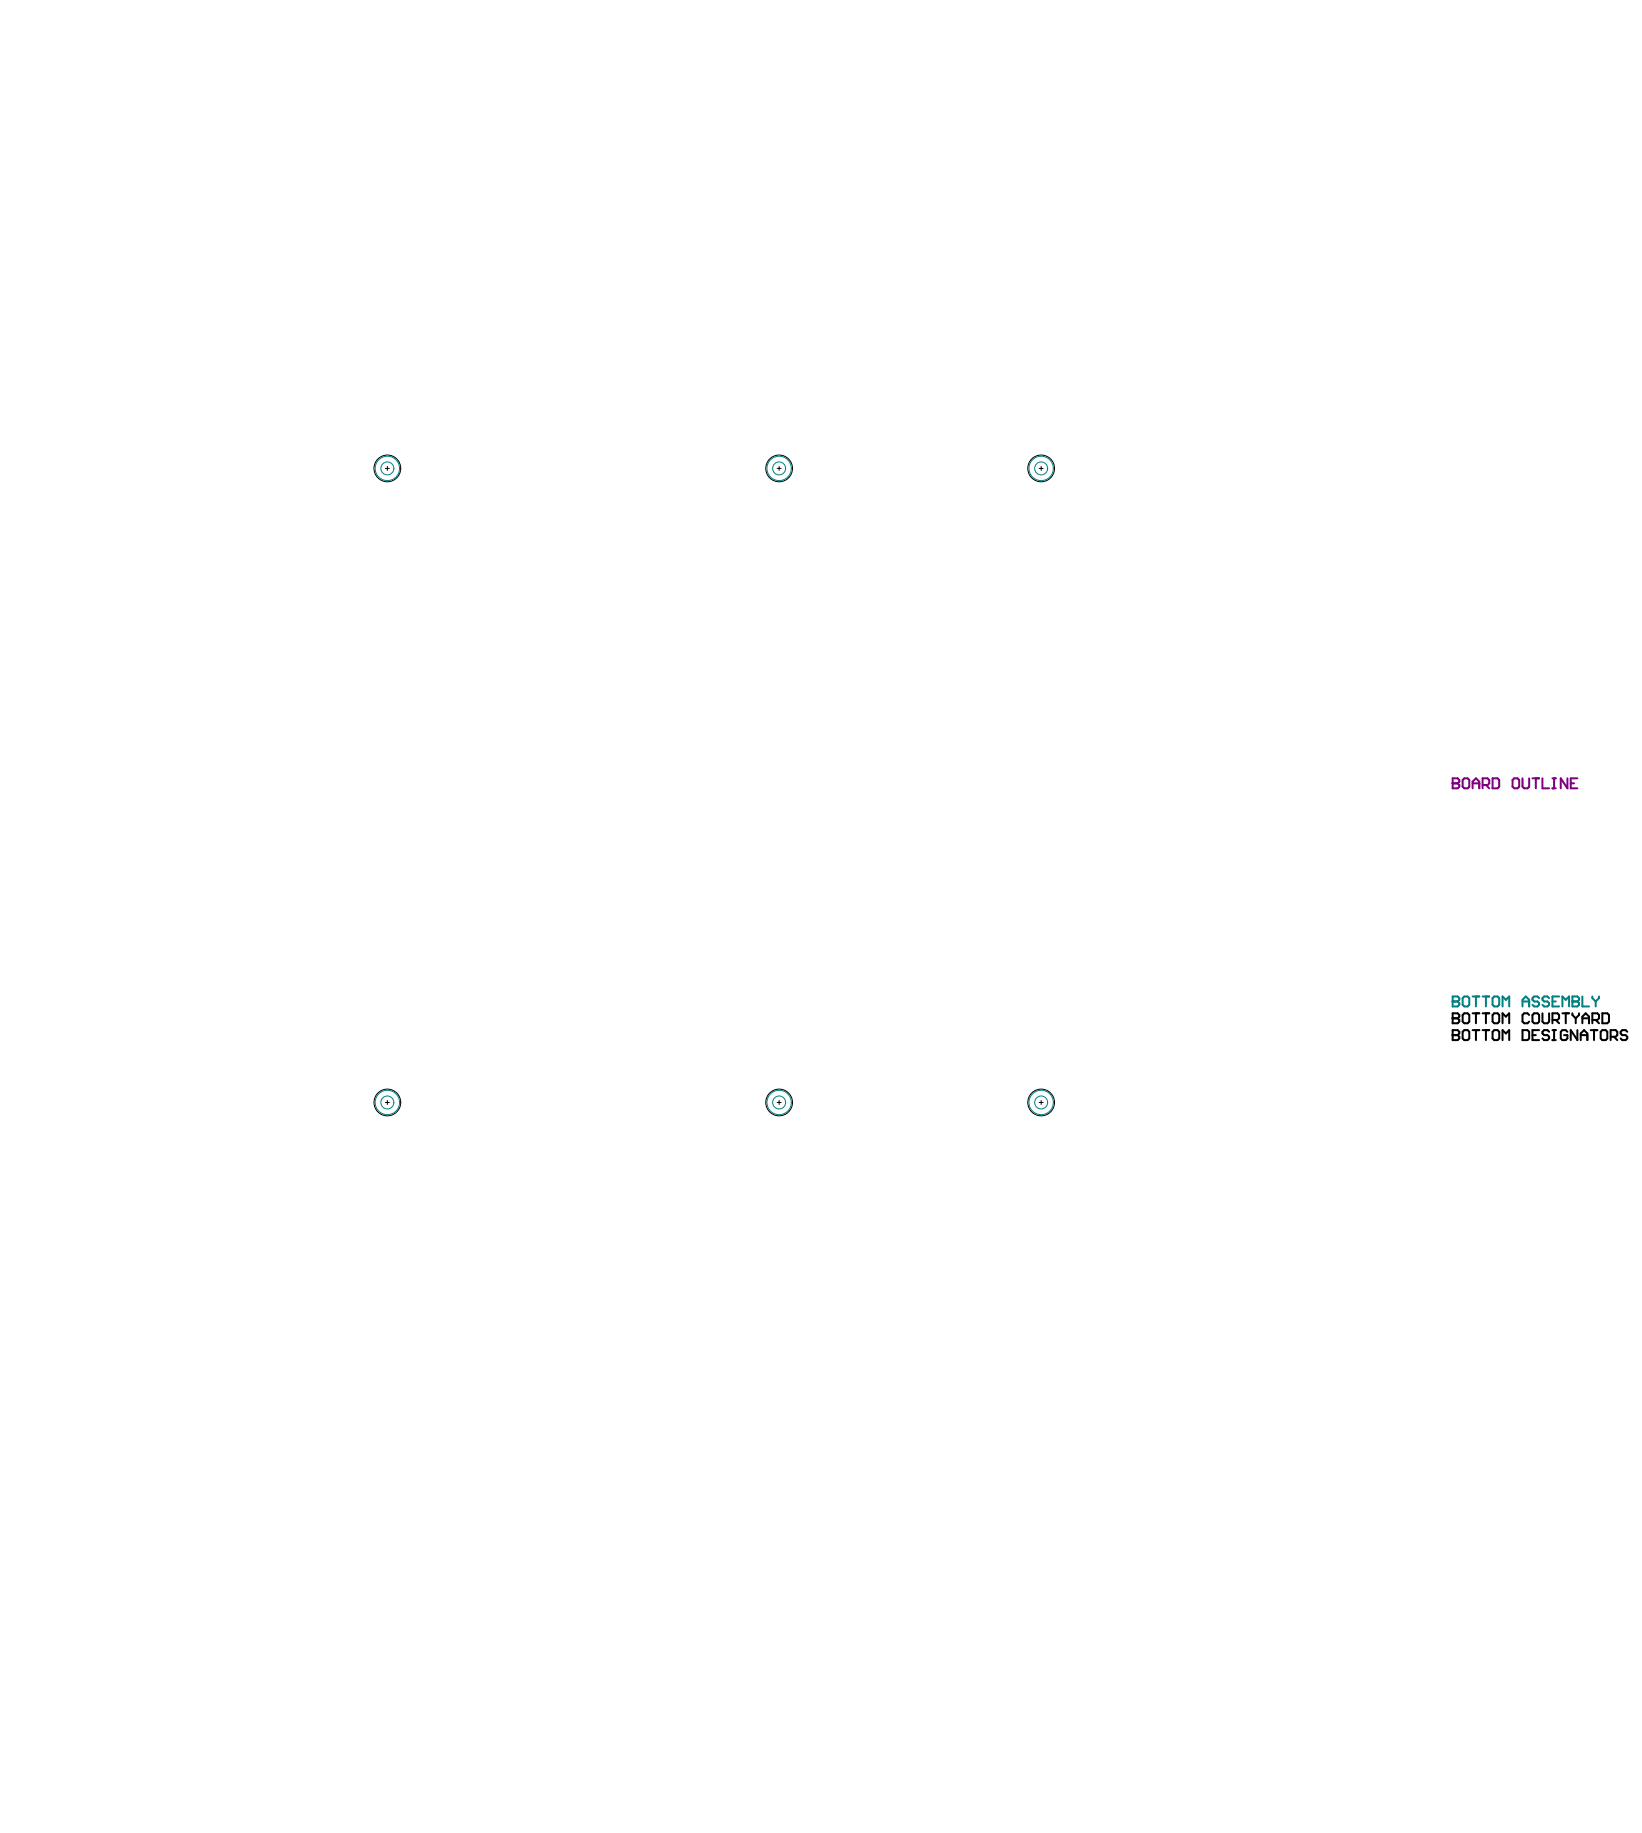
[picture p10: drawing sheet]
<svg xmlns="http://www.w3.org/2000/svg" width="1390mm" height="1552mm" viewBox="0 0 1390 1552" stroke-linecap="round" stroke-linejoin="round" font-family="sans-serif">
<path d="M1229 659v8h5l1-1v-2l-1-1h-5" fill="none" stroke="#800080" stroke-width="1.7"/>
<circle cx="1229" cy="663" r=".8" fill="#800080"/>
<g fill="none" stroke="#800080" stroke-width="1.7">
<path d="M1229 659h5l1 1v2l-1 1h-5M1239 659h3l1 1v6l-1 1h-3l-1-1v-6zM1263 659h4l2 1v6l-2 1h-4zM1281 659h3l2 1v6l-2 1h-3l-1-1v-6zM1288 659v7l2 1h3l1-1v-7M1297 659h6M1300 659v8M1305 659v8h6M1314 659h3M1315 659v8M1326 659v8l-5-8v8M1335 659h-6v8h6"/>
<path d="M1246 663h6M1246 667v-5l3-3 3 3v5M1255 664h4l1-1v-3l-1-1h-4v8M1257 664l3 3M1314 667h3M1329 663h3"/>
</g>
<g fill="none" stroke="#000" stroke-width=".85">
<path d="M326 396h3M328 395v3M658 396h3M659 395v3M879 396h4M881 395v3M326 933h3M328 931v4M658 933h3M659 931v4M879 933h4M881 931v4"/>
<circle cx="328" cy="396" r="11"/>
<circle cx="659" cy="396" r="11"/>
<circle cx="881" cy="396" r="11"/>
<circle cx="328" cy="933" r="11"/>
<circle cx="659" cy="933" r="11"/>
<circle cx="881" cy="933" r="11"/>
</g>
<g fill="none" stroke="#000" stroke-width="1.7">
<path d="M1229 858h5l1 1v2l-1 1 1 1v2l-1 1h-5zM1239 858h3l1 1v6l-1 1h-3l-1-1v-6zM1246 858h6M1249 858v8M1255 858h5M1257 858v8M1265 858h2l2 1v6l-2 1h-2l-2-1v-6zM1294 859l-1-1h-3l-2 1v6l2 1h3l1-1M1298 858h3l2 1v6l-2 1h-3l-1-1v-6zM1305 858v7l2 1h3l1-1v-7M1322 858h6M1325 858v8"/>
<path d="M1331 858v1l3 3M1336 858v1l-2 3M1356 858h4l2 1v6l-2 1h-4zM1229 862h5M1272 866v-8l2 3 3-3v8M1314 863h4l1-1v-3l-1-1h-4v8M1317 863l2 3M1334 862v4M1339 862h6M1339 866v-5l3-3 3 3v5M1348 863h4l1-1v-3l-1-1h-4v8M1350 863l3 3"/>
</g>
<circle cx="1229" cy="862" r=".8" fill="#000"/>
<path d="M1229 843v9h5l1-2v-1l-1-1h-5" fill="none" stroke="#008080" stroke-width="1.7"/>
<circle cx="1229" cy="848" r=".8" fill="#008080"/>
<g fill="none" stroke="#008080" stroke-width="1.7">
<path d="M1229 843h5l1 2v1l-1 2h-5M1239 843h3l1 2v5l-1 2h-3l-1-2v-5zM1246 843h6M1249 843v9M1255 843h5M1257 843v9M1265 843h2l2 2v5l-2 2h-2l-2-2v-5zM1272 852v-9l2 3 3-3v9M1288 848h6M1288 852v-6l3-3 3 3v6M1303 845l-2-2h-3l-1 2v1l1 2h3l2 1v1l-2 2h-3l-1-2M1311 845l-1-2h-3l-2 2v1l2 2h3l1 1v1l-1 2h-3l-2-2"/>
<path d="M1314 848h3M1319 843h-5v9h5M1322 852v-9l3 3 3-3v9M1331 843v9h4l1-2v-1l-1-1h-4"/>
</g>
<circle cx="1331" cy="848" r=".8" fill="#008080"/>
<path d="M1331 843h4l1 2v1l-1 2h-4M1339 843v9h6M1348 843v2l2 3M1350 848v4M1353 843v2l-3 3" fill="none" stroke="#008080" stroke-width="1.7"/>
<g fill="none" stroke="#008080" stroke-width=".85">
<circle cx="328" cy="396" r="10"/>
<circle cx="328" cy="396" r="5"/>
<circle cx="659" cy="396" r="10"/>
<circle cx="659" cy="396" r="5"/>
<circle cx="881" cy="396" r="10"/>
<circle cx="881" cy="396" r="5"/>
<circle cx="328" cy="933" r="10"/>
<circle cx="328" cy="933" r="5"/>
<circle cx="659" cy="933" r="10"/>
<circle cx="659" cy="933" r="5"/>
<circle cx="881" cy="933" r="10"/>
<circle cx="881" cy="933" r="5"/>
</g>
<g fill="none" stroke="#000" stroke-width="1.7">
<path d="M1229 872h5l1 1v2l-1 1 1 2v1l-1 1h-5zM1229 876h5M1239 872h3l1 1v6l-1 1h-3l-1-1v-6zM1246 872h6M1249 872v8M1255 872h5M1257 872v8M1265 872h2l2 1v6l-2 1h-2l-2-1v-6zM1288 872h5l1 1v6l-1 1h-5zM1297 876h3M1303 872h-6v8h6M1311 873l-1-1h-3l-2 1v2l2 1h3l1 2v1l-1 1h-3l-2-1"/>
<path d="M1314 872h3M1315 872v8M1326 873l-1-1h-3l-1 1v6l1 1h3l1-1v-3h-2M1335 872v8l-6-8v8M1338 876h5M1346 872h6M1349 872v8M1356 872h3l1 1v6l-1 1h-3l-1-1v-6zM1363 878h4l2-2v-3l-2-1h-4v8M1366 878l3 2M1377 873l-1-1h-3l-1 1v2l1 1h3l1 2v1l-1 1h-3l-1-1M1272 880v-8l2 3 3-3v8"/>
<path d="M1314 880h3M1338 880v-5l3-3 2 3v5"/>
</g>
<circle cx="1229" cy="876" r=".8" fill="#000"/>
</svg>
